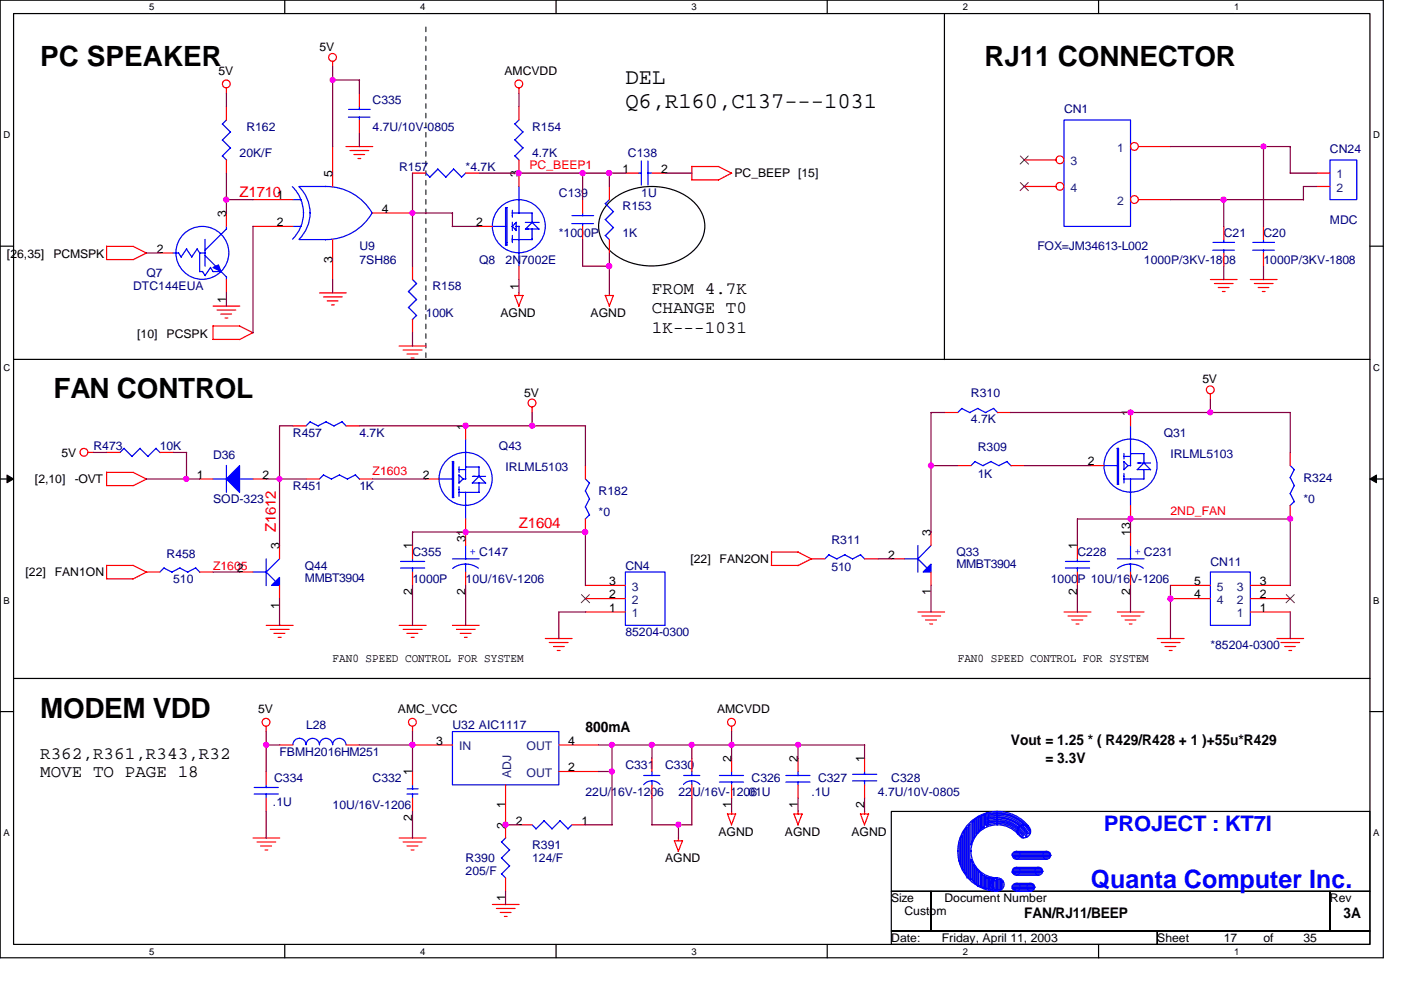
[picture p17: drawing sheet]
<svg xmlns="http://www.w3.org/2000/svg" width="297mm" height="210mm" viewBox="0 0 297 210" stroke-linecap="round" stroke-linejoin="round" font-family="sans-serif">
<defs><g id="words">
<g font-size="5.9">
<text x="8.5" y="14">PC SPEAKER</text>
<text x="208.7" y="14">RJ11 CONNECTOR</text>
<text x="11.3" y="84.5">FAN CONTROL</text>
<text x="8.5" y="152.1">MODEM VDD</text>
</g>
<text font-size="5.4" fill="#00f" x="231.3" y="188.3">Quanta Computer Inc.</text>
<g font-size="4.8">
<text x="132.6" y="17.9">DEL</text>
<text x="132.6" y="23">Q6,R160,C137---1031</text>
</g>
<text font-size="4.5" fill="#00f" x="234.1" y="176.3">PROJECT : KT7I</text>
<g font-size="3.7">
<text x="138.2" y="62.3">FROM 4.7K</text>
<text x="138.2" y="66.5">CHANGE T0</text>
<text x="138.2" y="70.7">1K---1031</text>
<text x="8.5" y="161">R362,R361,R343,R32</text>
<text x="8.5" y="164.8">MOVE TO PAGE 18</text>
</g>
<g font-size="3.1" fill="#f00">
<text x="50.8" y="41.7">Z1710</text>
<text x="58.5" y="112.8" transform="rotate(-90 58.5 112.8)">Z1612</text>
<text x="110" y="112">Z1604</text>
</g>
<g font-size="3.1">
<text x="124.1" y="155.2">800mA</text>
<text x="214.3" y="158">Vout = 1.25 * ( R429/R428 + 1 )+55u*R429</text>
<text x="221.6" y="161.7">= 3.3V</text>
<text x="217.2" y="194.6">FAN/RJ11/BEEP</text>
<text x="284.8" y="194.6">3A</text>
</g>
<g font-size="2.5">
<text x="67.7" y="10.8">5V</text>
<text x="46.3" y="15.9">5V</text>
<text x="106.9" y="15.9">AMCVDD</text>
<text x="70.5" y="37.5" transform="rotate(-90 70.5 37.5)">5</text>
<text x="110" y="37.5" transform="rotate(-90 110 37.5)">3</text>
<text x="132" y="36.7">1</text>
<text x="140.2" y="36.7">2</text>
<text x="155.7" y="37.6">PC_BEEP [15]</text>
<text x="48" y="46" transform="rotate(-90 48 46)">3</text>
<text x="58.7" y="42.3">1</text>
<text x="58.7" y="48">2</text>
<text x="81" y="45.1">4</text>
<text x="101" y="48">2</text>
<text x="33.3" y="53.6">2</text>
<text x="1.5" y="54.8">[26,35]</text>
<text x="11.3" y="54.8">PCMSPK</text>
<text x="70.5" y="55.8" transform="rotate(-90 70.5 55.8)">3</text>
<text x="48" y="64.2" transform="rotate(-90 48 64.2)">1</text>
<text x="110" y="61.4" transform="rotate(-90 110 61.4)">1</text>
<text x="29.1" y="71.7">[10]</text>
<text x="35.3" y="71.7">PCSPK</text>
<text x="106.1" y="67.2">AGND</text>
<text x="125.2" y="67.2">AGND</text>
<text x="254.9" y="81.3">5V</text>
<text x="111.1" y="84.1">5V</text>
<text x="239.6" y="88.3" transform="rotate(-90 239.6 88.3)">1</text>
<text x="98.7" y="91.1" transform="rotate(-90 98.7 91.1)">1</text>
<text x="13" y="96.8">5V</text>
<text x="41.7" y="101.5">1</text>
<text x="55.6" y="101.5">2</text>
<text x="89.7" y="101.5">2</text>
<text x="230.6" y="98.7">2</text>
<text x="7.4" y="102.4">[2,10]</text>
<text x="15.8" y="102.4">-OVT</text>
<text x="197.4" y="113.7" transform="rotate(-90 197.4 113.7)">3</text>
<text x="239.6" y="113.7" transform="rotate(-90 239.6 113.7)">13</text>
<text x="59.2" y="116.5" transform="rotate(-90 59.2 116.5)">3</text>
<text x="87.4" y="116.5" transform="rotate(-90 87.4 116.5)">1</text>
<text x="98.7" y="115" transform="rotate(-90 98.7 115)">31</text>
<text x="146.4" y="119.3">[22]</text>
<text x="152.6" y="119.3">FAN2ON</text>
<text x="188.3" y="118.4">2</text>
<text x="228.4" y="116.5" transform="rotate(-90 228.4 116.5)">1</text>
<text x="5.4" y="122.2">[22]</text>
<text x="11.6" y="122.2">FAN1ON</text>
<text x="50.2" y="121.2">2</text>
<text x="129.2" y="124.1">3</text>
<text x="253.2" y="124.1">5</text>
<text x="267.1" y="124.1">3</text>
<text x="59.2" y="129.1" transform="rotate(-90 59.2 129.1)">1</text>
<text x="87.4" y="126.2" transform="rotate(-90 87.4 126.2)">2</text>
<text x="98.7" y="126.2" transform="rotate(-90 98.7 126.2)">2</text>
<text x="129.2" y="129.7">1</text>
<text x="129.2" y="126.9">2</text>
<text x="197.4" y="126.2" transform="rotate(-90 197.4 126.2)">1</text>
<text x="228.4" y="126.2" transform="rotate(-90 228.4 126.2)">2</text>
<text x="239.6" y="126.2" transform="rotate(-90 239.6 126.2)">2</text>
<text x="253.2" y="126.9">4</text>
<text x="267.1" y="129.7">1</text>
<text x="267.1" y="126.9">2</text>
<text x="70.5" y="140.3">FAN0 SPEED CONTROL FOR SYSTEM</text>
<text x="203.1" y="140.3">FAN0 SPEED CONTROL FOR SYSTEM</text>
<text x="54.7" y="151.2">5V</text>
<text x="84.4" y="151.2">AMC_VCC</text>
<text x="152" y="151.2">AMCVDD</text>
<text x="92.5" y="157.9">3</text>
<text x="120.5" y="157.9">4</text>
<text x="155.1" y="161.6" transform="rotate(-90 155.1 161.6)">2</text>
<text x="169.2" y="161.6" transform="rotate(-90 169.2 161.6)">2</text>
<text x="183.3" y="161.6" transform="rotate(-90 183.3 161.6)">1</text>
<text x="87.4" y="164.4" transform="rotate(-90 87.4 164.4)">1</text>
<text x="120.5" y="163.5">2</text>
<text x="107.1" y="171.4" transform="rotate(-90 107.1 171.4)">1</text>
<text x="155.1" y="171.4" transform="rotate(-90 155.1 171.4)">1</text>
<text x="169.2" y="171.4" transform="rotate(-90 169.2 171.4)">1</text>
<text x="183.3" y="171.4" transform="rotate(-90 183.3 171.4)">2</text>
<text x="87.4" y="174.2" transform="rotate(-90 87.4 174.2)">2</text>
<text x="107.1" y="175.7" transform="rotate(-90 107.1 175.7)">2</text>
<text x="109.4" y="174.8">2</text>
<text x="123.3" y="174.8">1</text>
<text x="152.3" y="177.2">AGND</text>
<text x="166.4" y="177.2">AGND</text>
<text x="180.5" y="177.2">AGND</text>
<text x="141" y="182.8">AGND</text>
<text x="107.1" y="191.1" transform="rotate(-90 107.1 191.1)">1</text>
<text x="189" y="191.3">Size</text>
<text x="200.2" y="191.3">Document Number</text>
<text x="282" y="191.3">Rev</text>
<text x="191.8" y="194.1">Custom</text>
<text x="189" y="199.7">Date:</text>
<text x="199.7" y="199.7">Friday, April 11, 2003</text>
<text x="245.4" y="199.7">Sheet</text>
<text x="259.5" y="199.7">17</text>
<text x="267.9" y="199.7">of</text>
<text x="276.4" y="199.7">35</text>
</g>
<g font-size="2.5" fill="#000080">
<text x="79" y="22.1">C335</text>
<text x="52.2" y="27.7">R162</text>
<text x="79" y="27.7">4.7U/10V-0805</text>
<text x="112.8" y="27.7">R154</text>
<text x="225.6" y="24">CN1</text>
<text x="50.8" y="33.4">20K/F</text>
<text x="112.8" y="33.4">4.7K</text>
<text x="133.1" y="33.4">C138</text>
<text x="282" y="32.5">CN24</text>
<text x="84.6" y="36.2">R157</text>
<text x="98.7" y="36.2">*4.7K</text>
<text x="118.5" y="41.8">C139</text>
<text x="136" y="41.8">1U</text>
<text x="132" y="44.6">R153</text>
<text x="282" y="47.5">MDC</text>
<text x="76.2" y="53.1">U9</text>
<text x="118.5" y="50.3">*1000P</text>
<text x="132" y="50.3">1K</text>
<text x="220" y="53.1">FOX=JM34613-L002</text>
<text x="259.5" y="50.3">C21</text>
<text x="267.9" y="50.3">C20</text>
<text x="31.1" y="58.7">Q7</text>
<text x="76.2" y="55.9">7SH86</text>
<text x="101.6" y="55.9">Q8</text>
<text x="107.2" y="55.9">2N7002E</text>
<text x="242.5" y="55.9">1000P/3KV-1808</text>
<text x="267.9" y="55.9">1000P/3KV-1808</text>
<text x="28.2" y="61.6">DTC144EUA</text>
<text x="91.7" y="61.6">R158</text>
<text x="90.3" y="67.2">100K</text>
<text x="205.9" y="84.1">R310</text>
<text x="205.9" y="89.7">4.7K</text>
<text x="19.8" y="95.4">R473</text>
<text x="33.9" y="95.4">10K</text>
<text x="62.1" y="92.6">R457</text>
<text x="76.2" y="92.6">4.7K</text>
<text x="105.8" y="95.4">Q43</text>
<text x="207.3" y="95.7">R309</text>
<text x="246.8" y="92.6">Q31</text>
<text x="45.2" y="97.4">D36</text>
<text x="107.2" y="99.9">IRLML5103</text>
<text x="207.3" y="101.3">1K</text>
<text x="248.2" y="97.1">IRLML5103</text>
<text x="45.2" y="106.7">SOD-323</text>
<text x="62.1" y="103.8">R451</text>
<text x="76.2" y="103.8">1K</text>
<text x="126.9" y="105">R182</text>
<text x="276.4" y="102.2">R324</text>
<text x="276.4" y="106.7">*0</text>
<text x="126.9" y="109.5">*0</text>
<text x="35.3" y="118.2">R458</text>
<text x="87.5" y="117.9">C355</text>
<text x="176.3" y="115.4">R311</text>
<text x="202.8" y="117.9">Q33</text>
<text x="228.4" y="117.9">C228</text>
<text x="256.6" y="119.9">CN11</text>
<text x="36.7" y="123.6">510</text>
<text x="64.6" y="120.8">Q44</text>
<text x="64.6" y="123.3">MMBT3904</text>
<text x="87.5" y="123.6">1000P</text>
<text x="98.7" y="123.6">10U/16V-1206</text>
<text x="132.6" y="120.8">CN4</text>
<text x="176.3" y="121">510</text>
<text x="202.8" y="120.5">MMBT3904</text>
<text x="222.8" y="123.6">1000P 10U/16V-1206</text>
<text x="132.6" y="134.9">85204-0300</text>
<text x="256.6" y="137.7">*85204-0300</text>
<text x="64.9" y="154.6">L28</text>
<text x="95.9" y="154.6">U32 AIC1117</text>
<text x="59.3" y="160.2">FBMH2016HM251</text>
<text x="58.1" y="165.9">C334</text>
<text x="79" y="165.9">C332</text>
<text x="132.6" y="163.1">C331</text>
<text x="141" y="163.1">C330</text>
<text x="159.3" y="165.9">C326</text>
<text x="173.4" y="165.9">C327</text>
<text x="189" y="165.9">C328</text>
<text x="57.9" y="170.9">.1U</text>
<text x="70.5" y="171.5">10U/16V-1206</text>
<text x="124.1" y="168.7">22U/16V-1206</text>
<text x="143.8" y="168.7">22U/16V-1206</text>
<text x="157.9" y="168.7">.01U</text>
<text x="172" y="168.7">.1U</text>
<text x="186.1" y="168.7">4.7U/10V-0805</text>
<text x="112.8" y="180">R391</text>
<text x="98.7" y="182.8">R390</text>
<text x="98.7" y="185.6">205/F</text>
<text x="112.8" y="182.8">124/F</text>
</g>
<g font-size="2.5" fill="#f00">
<text x="112.3" y="35.9">PC_BEEP1</text>
<text x="79" y="100.8">Z1603</text>
<text x="248.2" y="109.2">2ND_FAN</text>
<text x="45.2" y="120.8">Z1605</text>
</g>
<g font-size="2.5" fill="#004080">
<text x="227" y="35.1">3</text>
<text x="236.9" y="32.2">1</text>
<text x="227" y="40.7">4</text>
<text x="283.4" y="37.8">1</text>
<text x="283.4" y="40.7">2</text>
<text x="236.9" y="43.5">2</text>
<text x="134" y="125.3">3</text>
<text x="258" y="125.3">5</text>
<text x="262.3" y="125.3">3</text>
<text x="134" y="130.9">1</text>
<text x="134" y="128.1">2</text>
<text x="258" y="128.1">4</text>
<text x="262.3" y="130.9">1</text>
<text x="262.3" y="128.1">2</text>
<text x="97.3" y="159.1">IN</text>
<text x="111.6" y="159.1">OUT</text>
<text x="108.4" y="165" transform="rotate(-90 108.4 165)">ADJ</text>
<text x="111.6" y="164.7">OUT</text>
</g>
<g font-size="2.5" fill="#00f">
<text x="99.6" y="117.7">+ C147</text>
<text x="240.5" y="117.7">+ C231</text>
</g>
<g font-size="2">
<text x="31.6" y="2.2">5</text>
<text x="89.1" y="2.2">4</text>
<text x="146.6" y="2.2">3</text>
<text x="204.1" y="2.2">2</text>
<text x="261.7" y="2.2">1</text>
<text x=".8" y="29.3">D</text>
<text x="291.2" y="29.3">D</text>
<text x=".8" y="78.7">C</text>
<text x="291.2" y="78.7">C</text>
<text x=".8" y="128">B</text>
<text x="291.2" y="128">B</text>
<text x=".8" y="177.3">A</text>
<text x="291.2" y="177.3">A</text>
<text x="31.6" y="202.4">5</text>
<text x="89.1" y="202.4">4</text>
<text x="146.6" y="202.4">3</text>
<text x="204.1" y="202.4">2</text>
<text x="261.7" y="202.4">1</text>
</g>
</g></defs>
<path d="M0 0h293.3v203.1h-293.3zM2.9 2.9h287.5v197.3h-287.5z" fill="none" stroke="#000" stroke-width=".25"/>
<g fill="#fff">
<path d="M31.6 .4h1.1v2.2h-1.1z"/>
<path d="M31.6 200.6h1.1v2.2h-1.1z"/>
</g>
<path d="M60.4 0v2.9M60.4 200.2v2.9" fill="none" stroke="#000" stroke-width=".25"/>
<g fill="#fff">
<path d="M89.1 .4h1.1v2.2h-1.1z"/>
<path d="M89.1 200.6h1.1v2.2h-1.1z"/>
</g>
<path d="M117.9 0v2.9M117.9 200.2v2.9" fill="none" stroke="#000" stroke-width=".25"/>
<g fill="#fff">
<path d="M146.6 .4h1.1v2.2h-1.1z"/>
<path d="M146.6 200.6h1.1v2.2h-1.1z"/>
</g>
<path d="M175.4 0v2.9M175.4 200.2v2.9" fill="none" stroke="#000" stroke-width=".25"/>
<g fill="#fff">
<path d="M204.1 .4h1.1v2.2h-1.1z"/>
<path d="M204.1 200.6h1.1v2.2h-1.1z"/>
</g>
<path d="M232.9 0v2.9M232.9 200.2v2.9" fill="none" stroke="#000" stroke-width=".25"/>
<g fill="#fff">
<path d="M261.7 .4h1.1v2.2h-1.1z"/>
<path d="M261.7 200.6h1.1v2.2h-1.1z"/>
<path d="M.8 27.5h1.4v2.3h-1.4z"/>
<path d="M291.2 27.5h1.4v2.3h-1.4z"/>
<path d="M.8 76.8h1.4v2.3h-1.4z"/>
<path d="M291.2 76.8h1.4v2.3h-1.4z"/>
</g>
<path d="M0 52.2h2.9M290.4 52.2h2.9" fill="none" stroke="#000" stroke-width=".25"/>
<g fill="#fff">
<path d="M.8 126.2h1.3v2.2h-1.3z"/>
<path d="M291.2 126.2h1.3v2.2h-1.3z"/>
</g>
<path d="M0 101.6h2.9M290.4 101.6h2.9" fill="none" stroke="#000" stroke-width=".25"/>
<path d="M1.5 100.7l1.4 .9-1.4 .8zM290.4 101.6l1.4-.9v1.7z" fill="#000" stroke="#000" stroke-width=".21"/>
<g fill="#fff">
<path d="M.8 175.5h1.3v2.3h-1.3z"/>
<path d="M291.2 175.5h1.3v2.3h-1.3z"/>
</g>
<path d="M200.2 2.9v73.3M128.9 43.1a13.6 13.6 0 0 1 18.5 0 6.8 6.8 0 0 1-.8 10.4 13.7 13.7 0 0 1-17.7-.7 6.7 6.7 0 0 1 0-9.7zM2.9 76.2h287.6M0 150.9h2.9M2.9 143.8h287.6M290.4 150.9h2.9M189 172h101.4v17h-101.4zM189 189h8.4v8.4h-8.4zM189 197.4h56.4v2.8h-56.4zM197.4 189h84.6v8.4h-84.6zM245.4 197.4h45v2.8h-45zM282 189h8.4v8.4h-8.4z" fill="none" stroke="#000" stroke-width=".25"/>
<path d="M90.3 5.7v70.5" fill="none" stroke="#000" stroke-width=".21" stroke-dasharray="1 1 1 1 1 1 1 1"/>
<g fill="none" stroke="#f00" stroke-width=".25">
<path d="M48 18.7v1.2M70.5 13v1.2M76.2 19.8v2.8M110 18.7v1.2M48 22.6v2.8M48 33.9v2.8M70.5 31.1v8.4M73.4 31.1h5.6M74.2 31.9h4M75 32.8h2.3M75.9 33.6h.6M76.2 25.4v2.8"/>
<path d="M87.5 36.7h2.8M98.7 36.7h2.9M110 22.6v2.8M110 33.9v5.6M129.2 39.5v2.8M132.6 36.7h2.8M138.2 36.7h2.8M146.7 35.3v2.8h5.6M146.7 35.3h5.7l2.8 1.4M155.1 36.7l-2.8 1.5M217.2 39.5h6.7M217.2 33.9h6.7"/>
<path d="M241.4 31.1h6.8M279.2 36.7h2.8M279.2 39.5h2.8M22.6 52.2h5.7M22.6 52.2v2.8h5.6M28.2 52.2l2.9 1.5M31.1 53.6l-2.9 1.5M33.9 53.6h2.8M48 45.2v2.8M48 59.3v2.8M53.6 42.3h8.5M53.6 48h8.5"/>
<path d="M70.5 50.8v8.5M79 45.2h8.5M87.5 56.4v2.9M101.6 48h2.8M110 56.4v2.9M123.5 42.3v2.9M123.5 48v2.8M129.2 50.8v2.8M241.4 42.3h6.8M256.6 59.3h5.7M259.5 48v2.8M259.5 53.6v2.8"/>
<path d="M265.1 59.3h5.7M267.9 48v2.8M267.9 53.6v2.8M45.1 72h5.7M45.2 64.9h5.6M45.2 69.1h5.6M45.2 69.1v2.9M46 65.7h4M46.8 66.6h2.3M47.7 67.4h.6M50.8 69.1l2.9 1.5M53.6 70.5l-2.8 1.5"/>
<path d="M67.7 62.1h5.7M68.6 62.9h4M69.4 63.8h2.3M70.3 64.6h.6M84.6 73.4h5.7M85.5 74.2h4M86.3 75.1h2.3M87.2 75.9h.6M87.5 67.7v2.8M109.1 62.6l.9 2.3M109.2 62.7h1.7M110 62.1v.6"/>
<path d="M110.9 62.7l-.9 2.2M128.3 62.6l.9 2.3M128.4 62.7h1.7l-.9 2.2M129.2 62.1v.6M257.5 60.1h4M258.3 61h2.3M259.2 61.8h.6M265.9 60.1h4M266.7 61h2.3M267.6 61.8h.6M18.7 95.9h1.2M22.6 95.9h2.8"/>
<path d="M33.9 95.9h2.8M62.1 90.3h2.8M73.4 90.3h2.8M98.7 90.3v2.8M112.8 86.3v1.2M124.1 98.7v2.9M200.2 87.5h2.9M203.1 98.7h2.8M211.5 87.5h2.8M214.3 98.7h2.9M231.3 98.7h2.8M239.7 87.5v2.8"/>
<path d="M256.6 83.5v1.2M273.6 95.9v2.8M22.6 100.1v2.9h5.6M22.6 119.8v2.9h5.6M22.6 119.9h5.7M22.6 100.2h5.7M28.2 100.2l2.9 1.4M28.2 119.9l2.9 1.4M31.1 101.6l-2.9 1.4M42.3 101.6h2.9M53.6 101.6h2.8M59.3 115.7v2.8"/>
<path d="M64.9 101.6h2.8M76.2 101.6h2.8M87.5 115.7v2.8M90.3 101.6h2.8M98.7 110v5.7M124.1 110v2.8M163.5 119.9h5.7M169.2 117.1l2.9 1.4M169.2 117.1h-5.6v2.8M174.9 118.5h-2.9l-2.8 1.4M183.3 118.5h2.8M189 118.5h2.8"/>
<path d="M197.4 112.8v2.9M228.4 115.7v2.8M239.7 107.2v2.8M239.7 112.8v2.9M273.6 107.2v2.8M33.9 121.3h-2.8l-2.9 1.5M42.3 121.3h2.9M50.8 121.3h2.8M56.4 132.6h5.7M57.3 133.4h4M58.1 134.3h2.3M59 135.1h.6"/>
<path d="M59.3 124.1v2.8M84.6 132.6h5.7M85.5 133.4h4M86.3 134.3h2.3M87.2 135.1h.6M87.5 121.3v2.8M95.9 132.6h5.7M96.8 133.4h4M97.6 134.3h2.3M98.5 135.1h.6M98.7 121.3v2.8M115.6 135.4h5.7"/>
<path d="M116.5 136.2h3.9M117.3 137.1h2.3M118.2 137.9h.5M124.1 129.8h8.5M124.1 126.9h8.5M124.1 124.1h8.5M194.6 129.8h5.7M195.5 130.6h3.9M196.3 131.4h2.2M197.1 132.3h.6M197.4 121.3v2.8M225.6 129.8h5.7"/>
<path d="M226.4 130.6h4.1M227.2 131.4h2.4M228.1 132.3h.7M228.4 121.3v2.8M236.9 129.8h5.7M237.7 130.6h4M238.5 131.4h2.3M239.4 132.3h.6M239.7 121.3v2.8M245.4 135.4h5.6M246.2 136.2h4M247 137.1h2.3"/>
<path d="M247.9 137.9h.6M248.2 126.9h8.4M248.2 124.1h8.4M265.1 129.8h8.5M265.1 126.9h8.5M265.1 124.1h8.5M270.7 135.4h5.7M271.6 136.2h3.9M272.4 137.1h2.3M273.3 137.9h.6M56.4 154v1.2M59.3 157.9h2.8"/>
<path d="M73.4 157.9h2.8M87.5 154v1.2M87.5 157.9h8.4M118.5 157.9h8.4M155.1 154v1.2M53.6 177.7h5.7M54.5 178.5h4M55.3 179.4h2.3M56.4 163.6v2.8M56.4 169.2v2.8M84.6 177.7h5.7M85.5 178.5h4"/>
<path d="M86.3 179.4h2.3M87.5 163.6v2.8M87.5 169.2v2.8M107.2 166.4v11.3M110 174.9h2.8M118.5 163.6h8.4M121.3 174.9h2.8M138.2 160.8v2.8M138.2 166.4v2.8M143 178.2l.8 2.3M143 178.3h1.7M143.8 177.6v.7"/>
<path d="M144.7 178.3l-.9 2.3M146.7 160.8v2.8M146.7 166.4v2.8M154.2 172.6l.9 2.3M154.3 172.6h1.7M155.1 160.8v2.8M155.1 166.4v2.8M155.1 172v.6M156 172.6l-.9 2.3M168.3 172.6l.9 2.3M168.4 172.6h1.7M169.2 160.8v2.8"/>
<path d="M169.2 166.4v2.8M169.2 172v.6M170.1 172.6l-.9 2.3M182.4 172.6l.9 2.3M182.5 172.6h1.7M183.3 160.8v2.8M183.3 166.4v2.8M183.3 172v.6M184.1 172.6l-.8 2.3M56.2 180.2h.6M87.2 180.2h.6M104.4 191.8h5.7"/>
<path d="M105.2 192.6h4M106 193.5h2.3M106.9 194.3h.6M107.2 186.1v2.9"/>
<circle cx="48" cy="17.8" r=".83"/>
<circle cx="70.5" cy="12.2" r=".83"/>
<circle cx="110" cy="17.8" r=".83"/>
<circle cx="224.7" cy="39.5" r=".83"/>
<circle cx="224.7" cy="33.9" r=".83"/>
<circle cx="240.5" cy="31" r=".83"/>
<circle cx="240.5" cy="42.3" r=".83"/>
<circle cx="17.8" cy="95.9" r=".83"/>
<circle cx="112.8" cy="85.4" r=".83"/>
<circle cx="256.6" cy="82.6" r=".83"/>
<circle cx="56.4" cy="153.1" r=".83"/>
<circle cx="87.4" cy="153.1" r=".83"/>
<circle cx="155.1" cy="153.1" r=".83"/>
</g>
<g fill="none" stroke="#00f" stroke-width=".25">
<path d="M47.2 26.3l1.7 1.7M47.2 29.7l1.7 1.7M47.2 33.1l.8 .9M48 25.4l-.9 .9M48.9 28l-1.8 1.7M48.9 31.4l-1.8 1.7M62 39.6a7.8 7.8 0 0 1 2.3 5.5v-.1a7.8 7.8 0 0 1-2.3 5.7M63.4 39.6a7.8 7.8 0 0 1 2.3 5.5v-.1a7.8 7.8 0 0 1-2.3 5.7M63.5 39.5h5.6M69.1 39.5h-.1a11.3 11.3 0 0 1 9.9 5.7M73.9 24.8h4.5M73.9 23.2h4.6"/>
<path d="M76.2 22.6v.6M76.2 24.8v.6M90.3 36.7l.8 .8M94.5 37.5l-1.7-1.7-1.7 1.8M96.1 35.8l1.8 1.7M96.2 35.9l-1.7 1.7M98.7 36.7l-.9 .9M109.1 33l.9 .9M109.1 29.6l1.8 1.8M109.1 26.2l1.8 1.8M110 39.5v5.7M110.1 25.4l-.9 .9"/>
<path d="M110.9 31.3l-1.7 1.8M110.9 27.9l-1.7 1.8M135.4 36.7h.6M136 34.1v5.1M137.3 36.7h.9M137.4 34.1v5.1M225.6 25.4h14.1v22.6h-14.1zM282 33.9h5.7v8.4h-5.7zM36.7 53.6h1.2M37.8 53.6l.6 .9M39.5 52.8l1.2 1.7M39.6 52.7l-1.2 1.8"/>
<path d="M41.8 52.8l.6 .9M41.8 52.7l-1.2 1.8M42.3 57.6h.7M42.9 57.6l.6 .9M43.5 50.8v5.6M43.5 54.2l2.3 2.3M43.5 53.6h-1.2v4M44.6 56.7l.6 .9M44.7 56.7l-1.2 1.7M45.2 57.6h1.7M46.9 57.6l1.1 1.2M48 48v.6"/>
<path d="M48 58.7v.6M48 48.5l-4.5 4.5M62.1 42.3h1.7M62.1 48h1.7M63.5 50.8h5.6M78.9 45.1a11.3 11.3 0 0 1-9.9 5.7h.1M87.5 59.3l.8 .9M104.4 48h2.8M107.1 51.9h.4M107.5 44v8M107.5 44h-.3v7.9M108.6 50.8h4.2"/>
<path d="M108.6 45.2h4.3M108.6 48l.6 .6M108.6 44.6v1.5M108.6 47.1v1.8M108.6 49.9v1.5M109.4 48h.7M109.4 47.2v1.7l-.3-.4M109.5 47.1l-.9 .9M110 48v8.4M111.4 48.6l1.4-1.4 1.5 1.4M111.4 47.2h2.9M111.4 48.6h2.9"/>
<path d="M112.8 45.2v2M112.8 48.5v2.3M121.2 47.4h4.6M121.3 45.7h4.6M123.5 45.2v.6M123.5 47.4v.6M128.3 49.9l.9 .9M128.3 46.5l1.8 1.7-1.7 1.8M128.3 43.1l1.7 1.8M129.2 42.3l-.8 .9M130.1 44.8l-1.7 1.8M257.1 53h4.6"/>
<path d="M257.2 51.4h4.5M259.5 50.8v.6M259.5 53v.6M265.6 53h4.6M265.6 51.4h4.6M267.9 50.8v.6M267.9 53v.6M86.6 61.8l1.7 1.7M86.6 65.2l1.7 1.7M88.3 66.9l-.9 .9M88.3 60.1l-1.7 1.7M88.3 63.5l-1.7 1.7"/>
<path d="M26.3 95.1l1.7 1.7M26.3 95l-.9 .9M29.7 95.1l1.7 1.7M29.7 95l-1.7 1.8M33.1 95.1l.9 .9M33.1 95l-1.7 1.8M48 98.7v5.7M65.7 89.4l1.8 .9M65.8 89.4l-.9 .9M69.1 89.4l1.8 .9M69.2 89.4l-1.8 .9M72.5 89.4l.9 .9"/>
<path d="M72.6 89.4l-1.8 .9M95.9 97.9h.3M95.9 97.8v7.7h.3v-7.7M97.3 99.6h1.4M97.3 99v1.2M98.7 93.1v8.5M98.7 99h2.9M101.6 99v2l1.4 1.4M203.9 86.6l1.8 .9M204 86.6l-.9 .9M206.7 97.9l1.7 .9M206.8 97.8l-.9 .9"/>
<path d="M207.3 86.6l1.7 .9M207.3 86.6l-1.7 .9M210.1 97.9l1.7 .9M210.1 97.8l-1.7 .9M210.7 86.6l.8 .9M210.7 86.6l-1.7 .9M213.5 97.9l.9 .9M213.5 97.8l-1.7 .9M234.1 98.7h2.8M236.9 95.1h.3M236.9 95v7.7h.3M237.2 95v7.7"/>
<path d="M238.3 96.8h1.4M238.3 97.8l.8 .9M238.3 96.1v1.2M238.3 97.9v1.7M239.1 98.7h.6M239.2 98.7l-.9 .9M239.7 90.3v8.5M239.7 96.2h2.9l-.1 2M241.1 99.6h2.8M241.1 98.2h2.8M242.5 99.5l.1 2.1h-4.3M242.5 98.2l1.5 1.4"/>
<path d="M242.6 98.1l-1.5 1.5M273.6 98.7l.8 .9M274.4 99.6l-.9 1.7M45.1 101.6h2.9M50.8 101.6h2.8M56.4 118.5v5.7M59.3 118.5l-2.9 2.8M68.6 100.7l1.7 .9M68.6 100.7l-.9 .9M72 100.7l1.7 .9M72 100.7l-1.7 .9M75.4 100.7l.8 .9"/>
<path d="M75.4 100.7l-1.7 .9M84.9 119h5.1M87.5 118.5v.6M93.1 101.6h2.9M95.9 118.5h5.7M97.3 100.7l.9 .9h.6M97.3 104.4h4.3M97.3 100.7v1.7M97.3 103.2v2M98.2 101.5l-.9 .9M98.7 104.4v5.7M98.7 115.7v2.8"/>
<path d="M98.7 119.6v1.7M100.1 102.4h2.9M100.2 101h2.8M101.6 102.4v2M101.6 101l-1.4 1.4M124.1 101.6l.9 .8M124.1 104.1l.9 1.7M124.1 107.5l.9 1.7M125 102.4l-.9 1.7M125 105.8l-.9 1.7M125 109.2l-.9 .9M175.7 117.6l1.8 .9"/>
<path d="M175.8 117.6l-.9 .9M179.1 117.6l1.7 .9M179.2 117.6l-1.8 .9M182.5 117.6l.8 .9M182.5 117.6l-1.7 .9M191.7 118.5h2.9l2 2M194.6 115.7v5.6M197.4 115.7l-2.8 2.8M225.9 119h5.1M228.4 118.5v.6M236.9 118.5h5.7M238.3 100.4v2"/>
<path d="M239.7 101.6v5.6M239.7 115.7v2.8M239.7 119.6v1.7M273.6 101.3l.8 1.7M273.6 104.6l.8 1.8M274.4 103l-.9 1.7M274.4 106.3l-.9 .9M34.8 120.4l1.7 .9M34.8 120.4l-.9 .9M38.1 120.4l1.7 .9M38.2 120.4l-1.8 .9M41.5 120.4l.9 .9"/>
<path d="M41.5 120.4l-1.7 .9M53.6 121.3h2.8l2.1 2M84.9 120.4h5.1M87.5 120.4v.9M101.4 120.5l-1.2-.7-1.5-.2-1.5 .2-1.2 .7M132.6 121.3h8.4v11.3h-8.4zM225.9 120.4h5.1M228.4 120.4v.9M242.4 120.5l-1.3-.7-1.5-.2-1.4 .2-1.3 .7M256.6 121.3h8.5v11.3h-8.5zM62.1 157.9a1.4 1.4 0 0 1 1.4-1.4 1.4 1.4 0 0 1 1.4 1.4 1.42 1.42 0 0 1 1.4-1.4 1.42 1.42 0 0 1 1.4 1.4 1.4 1.4 0 0 1 1.4-1.4 1.4 1.4 0 0 1 1.4 1.4 1.42 1.42 0 0 1 1.4-1.4 1.42 1.42 0 0 1 1.5 1.4M95.9 155.1h22.6v11.3h-22.6z"/>
<path d="M53.9 168.4h5.1M53.9 167h5.1M56.4 166.4v.6M56.4 168.3v.9M86.3 168.4h2.3M86.3 167.3h2.3M87.5 166.4v.9M87.5 168.4v.8M106.3 178.5l1.7 1.7M107.2 177.6l-.9 .9M112.8 174.8l.9 .9M117.1 175.7l-1.8-1.7-1.7 1.8"/>
<path d="M118.7 174l1.7 1.7M118.7 174l-1.7 1.8M121.3 174.9l-.9 .9M136.5 164.4h3.4M138.2 163.6v.9M138.2 165.8v.7M139.9 166.3l-.9-.6-.8-.1-.8 .1-.9 .7M144.9 166.3a2.36 2.36 0 0 1 3.5 0M144.9 164.4h3.5M146.7 163.6v.9M146.7 165.8v.7M152.5 164.4h5.1"/>
<path d="M152.5 165.8h5.1M155.1 163.6v.9M155.1 165.8v.6M166.6 164.4h5.1M166.6 165.8h5.1M169.2 163.6v.9M169.2 165.8v.6M180.8 165.6h5.1M180.8 164.2h5.1M183.3 163.6v.6M183.3 165.5v.9M203.3 178.5v4"/>
<path d="M203.6 177.6v5.7M203.9 177.1v7.1M204 177.1l-.4 .6M204.2 176.5v7.9M204.5 176v9M204.5 175.9l-.3 .7M204.8 175.7v9.6M205 175.4v10.8M205.1 175.4l-.3 .3M205.3 175.1v11M205.6 174.9v11.6M205.7 174.8l-.4 .3"/>
<path d="M205.9 174.3v4.9M206.2 174.2v4.1M206.2 178.2l-.3 .9M206.5 174v3.7M206.5 174l-.3 .3M206.7 173.7v3.7M206.8 177.4l-.3 .3M207 173.4v3.5M207.1 173.4l-.4 .3M207.3 176.5l-.3 .3M207.6 173.2v3.1l.3-.4M207.6 173.2l-.3-.1v3.5"/>
<path d="M208.1 172.9v2.9M208.2 172.8l-.3 .3v2.9M208.4 172.8v2.6M208.4 175.4l-.3 .3M208.7 172.6v2.9M208.7 172.6l-.3 .3M208.9 174.8l.4 .3M209 172.6v2.3M209.3 174.7l2.1-.4a6.2 6.2 0 0 1 5.6 3.4M209.3 174.4l2.1-.4a6.4 6.4 0 0 1 5.6 3.1M209.3 174.1l2.1-.4a6.8 6.8 0 0 1 6.2 3.8M209.3 173.8l2.1-.4a7 7 0 0 1 6.4 4"/>
<path d="M209.3 173.5l2.1-.3a7.3 7.3 0 0 1 6.4 3.6M209.3 173.2l2.1-.3a7.5 7.5 0 0 1 6.7 3.9M209.3 172.3v2.9M209.3 175l.8-.3 1.3-.1a5.8 5.8 0 0 1 5.3 3.1M209.3 172.3l-.3 .3M209.5 172.8l1.9-.2a7.9 7.9 0 0 1 7 4M209.5 174.9v-2.3l1.9-.3a8.2 8.2 0 0 1 7.1 3.9M215.9 176.9a5.6 5.6 0 0 0-4.5-2h.1a5.6 5.6 0 0 0-5.6 5.6v-.1a5.6 5.6 0 0 0 5.6 5.7M218.1 175.2a8.4 8.4 0 0 0-6.7-3.2h.1a8.4 8.4 0 0 0-8.4 8.5v-.1a8.4 8.4 0 0 0 8.4 8.6M106.3 185.3l.9 .8M106.3 181.9l1.7 1.7M108.1 183.6l-1.8 1.7"/>
<path d="M108.1 180.2l-1.8 1.7M203.3 182.5l.4 .8M203.9 184.1l.3 .4M204.5 185l.3 .3M205.6 186.4h.3M206.2 182.8v3.9M206.2 186.7l.3 .3M206.2 182.8l-.3-.6v4.2M206.5 183.3v3.7M206.5 183.3l.3 .6M206.7 183.9v3.4M206.7 187.3l.4 .3"/>
<path d="M207 184.1v3.4M207 184.1l.3 .4M207.3 184.4v3.4h.3M207.9 188.1h.3M207.9 185v3.2M207.9 185l-.3-.3v3.1M208.1 185.3l.3 .3M208.1 185.3v2.8M208.4 185.6v2.6M208.4 188.1l.3 .3M209 188.4h.3M209 185.8v2.6"/>
<path d="M209 185.9l-.3-.4v2.9M209.3 185.8v2.6M209.3 186.1h.3M209.5 188.4h.3M209.5 186.1v2.3M209.8 186.1h.3M209.8 186.1v2.3M210.4 186.1v2.6l.3-.4M210.4 186.1l-.9 2.6h.6v-2.6M210.7 186.1v2.3M210.7 186.1l.3 .6M210.9 186.7v2h.4"/>
<path d="M211.5 186.4v2.3h.3M211.5 186.4h-.3v2.3M212.1 186.4v2.3l.3-.4M212.1 186.4h-.3v2.3M212.3 186.6v1.8M212.3 186.7l.4 .3M212.6 187v1.2M214.6 181.1h7.9M214.6 185h6.2M214.6 188.4h4.5M214.6 181.1v.3M214.6 187.8v.4"/>
<path d="M214.6 181.4h8.2M214.6 184.7h6.5M214.6 185l.6 .3M214.6 188.1h4.9l-.4 .3M214.6 188.4l.6 .3h4M214.8 181.6h7.7M214.8 184.4h6M214.9 180.8h7.6M214.9 181.6l.3 .3M214.9 184.1h6M214.9 184.4l-.3 .4M214.9 187.5h4.3"/>
<path d="M215.2 181.9h7.3M215.2 185.3h5.4M215.5 187.3h3.1M215.5 189h3.1M215.5 185.6h4.8M215.5 183.9h4.8M215.5 182.2h6.5M215.5 180.5h6.5M219.1 187.5v.4l-4.5-.1M220.8 184.1v.4M221.1 184.7l-.3 .3M222.5 180.8v.3"/>
<path d="M222.8 181.4l-.3 .3"/>
<circle cx="42.9" cy="53.6" r="5.6"/>
<circle cx="110" cy="48" r="5.6"/>
<circle cx="239.7" cy="98.7" r="5.6"/>
<circle cx="98.7" cy="101.5" r="5.6"/>
<circle cx="217.1" cy="176.3" r="1.39"/>
<circle cx="211.5" cy="187.5" r="1.4"/>
<circle cx="215.5" cy="188.1" r=".83"/>
<circle cx="215.5" cy="181.3" r=".83"/>
<circle cx="215.5" cy="184.7" r=".83"/>
<circle cx="218.5" cy="188.1" r=".83"/>
<circle cx="220.2" cy="184.7" r=".83"/>
<circle cx="221.9" cy="181.3" r=".83"/>
</g>
<g fill="#00f" stroke="#00f" stroke-width=".25">
<path d="M45.2 56.7l1.1-.5 .6 1.4z" fill-rule="evenodd"/>
<path d="M50.8 98.7v5.7l-2.8-2.8z" fill-rule="evenodd"/>
<path d="M58.4 123.3l.9-.9v1.7h-1.7z" fill-rule="evenodd"/>
<path d="M197.4 119.6v1.7h-1.7z" fill-rule="evenodd"/>
</g>
<path d="M216.3 33.1l1.8 1.7M216.3 38.7l1.8 1.7M218 33.1l-1.7 1.7M218 38.7l-1.7 1.7M123.3 126.1l1.7 1.7M125 126.1l-1.8 1.7M272.7 126.1l1.7 1.7M274.4 126.1l-1.7 1.7" fill="none" stroke="#804000" stroke-width=".21"/>
<g fill="none" stroke="#800040" stroke-width=".25">
<path d="M48 19.8v2.8M70.5 14.1v17M70.5 17h5.7v2.9M110 19.8v2.8M48 36.7v8.5M76.2 28.2v2.9M87.5 36.7v19.7M101.6 36.7h31M123.5 36.7v5.7M129.2 36.7v2.9M141 36.7h5.7M248.2 31.1h25.4"/>
<path d="M267.9 31.1v16.9M273.6 36.7h5.6M273.6 31.1v5.6M279.2 39.5h-2.8v2.9M31.1 53.6h2.9M48 42.3h5.7M53.6 48v22.5M70.5 59.3v2.8M87.5 45.2h8.5M95.9 48h5.7M95.9 45.2v2.8M110 59.3v2.8"/>
<path d="M123.5 50.8v5.6h5.7M129.2 53.6v8.5M248.2 42.3h28.2M259.5 42.3v5.7M259.5 56.4v2.9M267.9 56.4v2.9M48 62.1v2.8M87.5 70.5v2.9M19.8 95.9h2.8M36.7 95.9h2.9M39.5 95.9v5.7M62.1 90.3h-2.8v25.4"/>
<path d="M76.2 90.3h47.9v8.5M112.8 87.5v2.8M197.4 98.7h5.7M200.3 87.5h-2.9v25.4M214.3 87.5h59.3M217.2 98.7h14.1M256.6 84.6v2.9M273.6 87.5v8.5M31 101.6h11.3M56.4 101.6h8.5M79 101.6h11.3M87.5 115.7v-2.9h36.7l-.1 11.4"/>
<path d="M186.1 118.5h2.9M239.7 110v2.9M273.6 110v14.2M273.6 110h-45.2v5.7M45.2 121.3h5.6M59.3 126.9v5.7M87.5 124.1v8.5M98.7 124.1v8.5M124.2 129.8h-5.7v5.6M197.4 124.1v5.7M228.4 124.1v5.7M239.7 124.1v5.7"/>
<path d="M248.2 124.1v11.3M273.6 129.8v5.6M56.4 157.9h2.9M56.4 155.1v8.5M76.2 157.9h11.3M87.5 155.1v8.5M126.9 157.9h56.4M129.8 157.9v17M138.2 157.9v2.9M146.7 157.9v2.9M155.1 155.1v5.7M169.2 157.9v2.9"/>
<path d="M183.3 157.9v2.9M56.4 172v5.7M87.5 172v5.7M107.2 174.9h2.9M124.1 174.9h5.7M126.9 163.6h2.9M138.2 174.9h8.5M138.2 169.2v5.7M143.8 174.9v2.8M146.7 169.2v5.7M155.1 169.2v2.9M169.2 169.2v2.9"/>
<path d="M183.3 169.2v2.9M107.2 189v2.8"/>
</g>
<g fill="#f0f" stroke="#f0f" stroke-width=".25">
<circle cx="48" cy="42.3" r=".56"/>
<circle cx="98.7" cy="112.8" r=".56"/>
<circle cx="124.1" cy="112.8" r=".56"/>
<circle cx="273.5" cy="110" r=".56"/>
<circle cx="239.7" cy="110" r=".56"/>
<circle cx="59.2" cy="101.5" r=".54"/>
<circle cx="112.8" cy="90.2" r=".56"/>
<circle cx="169.2" cy="157.9" r=".55"/>
<circle cx="56.4" cy="157.9" r=".55"/>
<circle cx="87.4" cy="157.9" r=".54"/>
<circle cx="129.7" cy="157.9" r=".54"/>
<circle cx="138.2" cy="157.9" r=".55"/>
<circle cx="129.7" cy="163.6" r=".55"/>
<circle cx="107.2" cy="174.8" r=".56"/>
<circle cx="155.1" cy="157.9" r=".55"/>
<circle cx="39.5" cy="101.5" r=".55"/>
<circle cx="259.4" cy="42.3" r=".56"/>
<circle cx="267.9" cy="31" r=".55"/>
<circle cx="110" cy="36.7" r=".56"/>
<circle cx="129.2" cy="56.4" r=".56"/>
<circle cx="256.6" cy="87.4" r=".54"/>
<circle cx="98.7" cy="90.2" r=".56"/>
<circle cx="70.5" cy="16.9" r=".55"/>
<circle cx="197.4" cy="98.7" r=".56"/>
<circle cx="239.7" cy="87.4" r=".55"/>
<circle cx="87.4" cy="45.1" r=".54"/>
<circle cx="146.6" cy="157.9" r=".55"/>
<circle cx="143.8" cy="174.8" r=".55"/>
<circle cx="248.2" cy="126.9" r=".56"/>
<circle cx="129.2" cy="36.7" r=".56"/>
<circle cx="123.5" cy="36.7" r=".56"/>
</g>
<use href="#words"/>
</svg>
